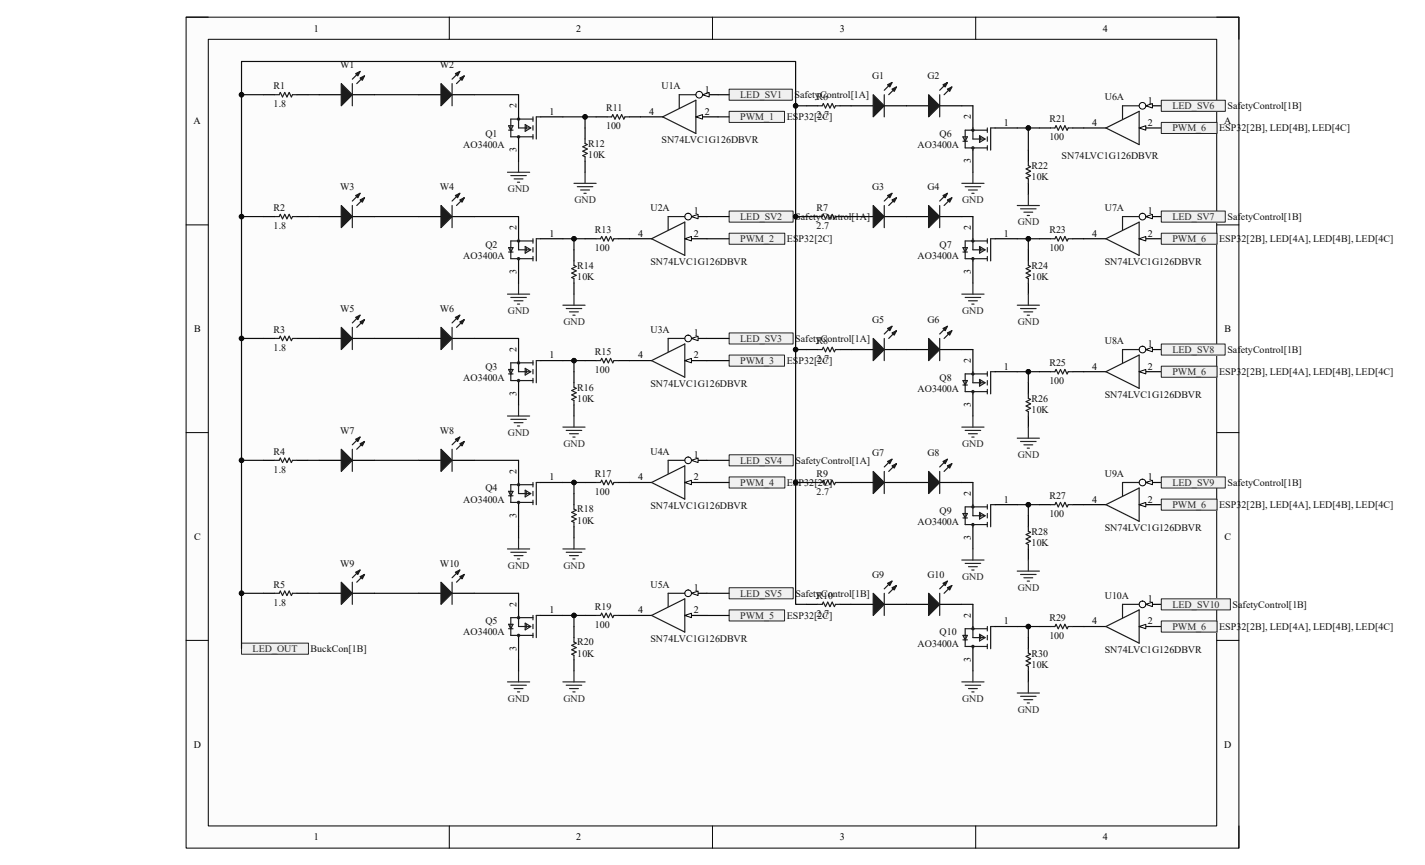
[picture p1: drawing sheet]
<svg xmlns="http://www.w3.org/2000/svg" width="356mm" height="216mm" viewBox="0 0 356 216" stroke-linecap="round" stroke-linejoin="round" font-family="sans-serif">
<defs><g id="words">
<g font-size="2.5">
<text x="78.3" y="7.9">1</text>
<text x="143.8" y="7.9">2</text>
<text x="209.6" y="7.9">3</text>
<text x="275.2" y="7.9">4</text>
<text x="175.9" y="23.1">1</text>
<text x="128.9" y="27" transform="rotate(-90 128.9 27)">2</text>
<text x="137.2" y="28.6">1</text>
<text x="162" y="28.6">4</text>
<text x="175.9" y="28.6">2</text>
<text x="242.2" y="29.7" transform="rotate(-90 242.2 29.7)">2</text>
<text x="286.5" y="25.9">1</text>
<text x="48.3" y="31">A</text>
<text x="250.5" y="31.4">1</text>
<text x="272.6" y="31.4">4</text>
<text x="286.5" y="31.4">2</text>
<text x="305.5" y="31">A</text>
<text x="128.9" y="37.9" transform="rotate(-90 128.9 37.9)">3</text>
<text x="242.2" y="40.7" transform="rotate(-90 242.2 40.7)">3</text>
<text x="173.1" y="53.5">1</text>
<text x="286.5" y="53.5">1</text>
<text x="128.9" y="57.4" transform="rotate(-90 128.9 57.4)">2</text>
<text x="137.2" y="59.1">1</text>
<text x="159.2" y="59.1">4</text>
<text x="173.1" y="59.1">2</text>
<text x="242.2" y="57.4" transform="rotate(-90 242.2 57.4)">2</text>
<text x="250.5" y="59.1">1</text>
<text x="272.6" y="59.1">4</text>
<text x="286.5" y="59.1">2</text>
<text x="128.9" y="68.4" transform="rotate(-90 128.9 68.4)">3</text>
<text x="242.2" y="68.4" transform="rotate(-90 242.2 68.4)">3</text>
<text x="48.4" y="82.9">B</text>
<text x="173.1" y="83.9">1</text>
<text x="305.6" y="82.9">B</text>
<text x="128.9" y="87.8" transform="rotate(-90 128.9 87.8)">2</text>
<text x="137.2" y="89.5">1</text>
<text x="159.2" y="89.5">4</text>
<text x="173.1" y="89.5">2</text>
<text x="286.5" y="86.7">1</text>
<text x="242.2" y="90.6" transform="rotate(-90 242.2 90.6)">2</text>
<text x="250.5" y="92.2">1</text>
<text x="272.6" y="92.2">4</text>
<text x="286.5" y="92.2">2</text>
<text x="128.9" y="98.8" transform="rotate(-90 128.9 98.8)">3</text>
<text x="242.2" y="101.6" transform="rotate(-90 242.2 101.6)">3</text>
<text x="128.9" y="118.2" transform="rotate(-90 128.9 118.2)">2</text>
<text x="137.2" y="119.9">1</text>
<text x="159.2" y="119.9">4</text>
<text x="173.1" y="114.3">1</text>
<text x="173.1" y="119.9">2</text>
<text x="286.5" y="119.9">1</text>
<text x="242.2" y="123.7" transform="rotate(-90 242.2 123.7)">2</text>
<text x="250.5" y="125.4">1</text>
<text x="272.6" y="125.4">4</text>
<text x="286.5" y="125.4">2</text>
<text x="128.9" y="129.2" transform="rotate(-90 128.9 129.2)">3</text>
<text x="48.4" y="134.7">C</text>
<text x="242.2" y="134.7" transform="rotate(-90 242.2 134.7)">3</text>
<text x="305.6" y="134.7">C</text>
<text x="173.1" y="147.5">1</text>
<text x="128.9" y="151.4" transform="rotate(-90 128.9 151.4)">2</text>
<text x="137.2" y="153.1">1</text>
<text x="159.2" y="153.1">4</text>
<text x="173.1" y="153.1">2</text>
<text x="242.2" y="154.2" transform="rotate(-90 242.2 154.2)">2</text>
<text x="250.5" y="155.8">1</text>
<text x="272.6" y="155.8">4</text>
<text x="286.5" y="150.3">1</text>
<text x="286.5" y="155.8">2</text>
<text x="128.9" y="162.4" transform="rotate(-90 128.9 162.4)">3</text>
<text x="242.2" y="165.1" transform="rotate(-90 242.2 165.1)">3</text>
<text x="48.3" y="186.6">D</text>
<text x="305.5" y="186.6">D</text>
<text x="78.3" y="209.8">1</text>
<text x="143.8" y="209.8">2</text>
<text x="209.6" y="209.8">3</text>
<text x="275.2" y="209.8">4</text>
</g>
<g font-size="2.5" fill="#0e0e0e">
<text x="84.9" y="17">W1</text>
<text x="109.8" y="17">W2</text>
<text x="68.3" y="22.3">R1</text>
<text x="165.1" y="22.3">U1A</text>
<text x="217.6" y="19.8">G1</text>
<text x="231.4" y="19.8">G2</text>
<text x="68.3" y="26.7">1.8</text>
<text x="151.3" y="27.8">R11</text>
<text x="198.2" y="24.5">SafetyControl[1A]</text>
<text x="203.8" y="29.5">2.7</text>
<text x="203.8" y="25">R6</text>
<text x="275.7" y="25">U6A</text>
<text x="306.3" y="27.3">SafetyControl[1B]</text>
<text x="121.1" y="34.2">Q1</text>
<text x="151.3" y="32.2">100</text>
<text x="165.1" y="35.8">SN74LVC1G126DBVR</text>
<text x="196.3" y="30">ESP32[2C]</text>
<text x="234.5" y="34.2">Q6</text>
<text x="261.9" y="35">100</text>
<text x="261.9" y="30.6">R21</text>
<text x="304.2" y="32.8">ESP32[2B], LED[4B], LED[4C]</text>
<text x="115.6" y="36.9">AO3400A</text>
<text x="146.8" y="39.4">10K</text>
<text x="146.8" y="36.7">R12</text>
<text x="228.9" y="36.9">AO3400A</text>
<text x="264.9" y="39.7">SN74LVC1G126DBVR</text>
<text x="84.9" y="47.4">W3</text>
<text x="109.8" y="47.4">W4</text>
<text x="217.6" y="47.4">G3</text>
<text x="231.4" y="47.4">G4</text>
<text x="257.4" y="45">10K</text>
<text x="257.4" y="42.2">R22</text>
<text x="68.3" y="52.7">R2</text>
<text x="162.3" y="52.7">U2A</text>
<text x="203.8" y="52.7">R7</text>
<text x="275.7" y="52.7">U7A</text>
<text x="68.3" y="57.1">1.8</text>
<text x="148.5" y="58.2">R13</text>
<text x="198.5" y="54.9">SafetyControl[1A]</text>
<text x="203.8" y="57.1">2.7</text>
<text x="261.9" y="58.2">R23</text>
<text x="306.3" y="54.9">SafetyControl[1B]</text>
<text x="115.6" y="64.6">AO3400A</text>
<text x="121.1" y="61.8">Q2</text>
<text x="148.5" y="62.7">100</text>
<text x="196.4" y="60.4">ESP32[2C]</text>
<text x="228.9" y="64.6">AO3400A</text>
<text x="234.5" y="61.8">Q7</text>
<text x="261.9" y="62.7">100</text>
<text x="304.2" y="60.4">ESP32[2B], LED[4A], LED[4B], LED[4C]</text>
<text x="144.1" y="69.8">10K</text>
<text x="144.1" y="67.1">R14</text>
<text x="162.3" y="66.3">SN74LVC1G126DBVR</text>
<text x="257.4" y="69.8">10K</text>
<text x="257.4" y="67.1">R24</text>
<text x="275.7" y="66.3">SN74LVC1G126DBVR</text>
<text x="84.9" y="77.9">W5</text>
<text x="109.8" y="77.9">W6</text>
<text x="68.3" y="83.1">R3</text>
<text x="162.3" y="83.1">U3A</text>
<text x="217.6" y="80.6">G5</text>
<text x="231.4" y="80.6">G6</text>
<text x="68.3" y="87.5">1.8</text>
<text x="148.5" y="88.6">R15</text>
<text x="198.5" y="85.3">SafetyControl[1A]</text>
<text x="203.8" y="85.9">R8</text>
<text x="275.7" y="85.9">U8A</text>
<text x="306.3" y="88.1">SafetyControl[1B]</text>
<text x="115.6" y="95">AO3400A</text>
<text x="121.1" y="92.2">Q3</text>
<text x="148.5" y="93">100</text>
<text x="196.3" y="90.8">ESP32[2C]</text>
<text x="203.8" y="90.3">2.7</text>
<text x="234.5" y="95">Q8</text>
<text x="261.9" y="95.8">100</text>
<text x="261.9" y="91.4">R25</text>
<text x="304.2" y="93.6">ESP32[2B], LED[4A], LED[4B], LED[4C]</text>
<text x="144.1" y="100.2">10K</text>
<text x="144.1" y="97.5">R16</text>
<text x="162.3" y="96.6">SN74LVC1G126DBVR</text>
<text x="228.9" y="97.7">AO3400A</text>
<text x="257.4" y="100.2">R26</text>
<text x="275.7" y="99.4">SN74LVC1G126DBVR</text>
<text x="257.4" y="103">10K</text>
<text x="68.3" y="113.5">R4</text>
<text x="84.9" y="108.3">W7</text>
<text x="109.8" y="108.3">W8</text>
<text x="162.3" y="113.5">U4A</text>
<text x="217.6" y="113.8">G7</text>
<text x="231.4" y="113.8">G8</text>
<text x="68.3" y="117.9">1.8</text>
<text x="148.5" y="119">R17</text>
<text x="198.5" y="115.7">SafetyControl[1A]</text>
<text x="203.8" y="119">R9</text>
<text x="275.7" y="119">U9A</text>
<text x="115.6" y="125.4">AO3400A</text>
<text x="121.1" y="122.6">Q4</text>
<text x="148.5" y="123.5">100</text>
<text x="196.4" y="121.3">ESP32[2C]</text>
<text x="203.8" y="123.5">2.7</text>
<text x="261.9" y="124.6">R27</text>
<text x="306.3" y="121.3">SafetyControl[1B]</text>
<text x="144.1" y="130.7">10K</text>
<text x="144.1" y="127.9">R18</text>
<text x="162.3" y="127.1">SN74LVC1G126DBVR</text>
<text x="228.9" y="130.9">AO3400A</text>
<text x="234.5" y="128.2">Q9</text>
<text x="261.9" y="129">100</text>
<text x="304.2" y="126.8">ESP32[2B], LED[4A], LED[4B], LED[4C]</text>
<text x="257.4" y="136.2">10K</text>
<text x="257.4" y="133.4">R28</text>
<text x="275.7" y="132.6">SN74LVC1G126DBVR</text>
<text x="84.9" y="141.4">W9</text>
<text x="109.8" y="141.4">W10</text>
<text x="68.3" y="146.7">R5</text>
<text x="162.3" y="146.7">U5A</text>
<text x="198.5" y="148.9">SafetyControl[1B]</text>
<text x="203.8" y="149.5">R10</text>
<text x="217.6" y="144.2">G9</text>
<text x="231.4" y="144.2">G10</text>
<text x="275.7" y="149.5">U10A</text>
<text x="68.3" y="151.1">1.8</text>
<text x="121.1" y="155.8">Q5</text>
<text x="148.5" y="152.2">R19</text>
<text x="196.3" y="154.4">ESP32[2C]</text>
<text x="203.8" y="153.9">2.7</text>
<text x="261.9" y="155">R29</text>
<text x="307.6" y="151.7">SafetyControl[1B]</text>
<text x="115.6" y="158.6">AO3400A</text>
<text x="144.1" y="161.1">R20</text>
<text x="148.5" y="156.7">100</text>
<text x="162.3" y="160.3">SN74LVC1G126DBVR</text>
<text x="228.9" y="161.4">AO3400A</text>
<text x="234.5" y="158.6">Q10</text>
<text x="261.9" y="159.4">100</text>
<text x="304.2" y="157.2">ESP32[2B], LED[4A], LED[4B], LED[4C]</text>
<text x="77.5" y="162.7">BuckCon[1B]</text>
<text x="144.1" y="163.9">10K</text>
<text x="257.4" y="166.6">10K</text>
<text x="257.4" y="163.9">R30</text>
<text x="275.7" y="163">SN74LVC1G126DBVR</text>
</g>
<g font-size="2.5" fill="#262626">
<text x="184.7" y="24.5">LED_SV1</text>
<text x="292.6" y="27.3">LED_SV6</text>
<text x="184.7" y="30">PWM_1</text>
<text x="292.6" y="32.8">PWM_6</text>
<text x="126.7" y="48">GND</text>
<text x="143.3" y="50.8">GND</text>
<text x="240.1" y="50.8">GND</text>
<text x="184.7" y="54.9">LED_SV2</text>
<text x="254" y="56.3">GND</text>
<text x="292.6" y="54.9">LED_SV7</text>
<text x="184.7" y="60.4">PWM_2</text>
<text x="292.6" y="60.4">PWM_6</text>
<text x="126.7" y="78.4">GND</text>
<text x="140.6" y="81.2">GND</text>
<text x="240.1" y="78.4">GND</text>
<text x="254" y="81.2">GND</text>
<text x="184.7" y="85.3">LED_SV3</text>
<text x="292.6" y="88.1">LED_SV8</text>
<text x="184.7" y="90.8">PWM_3</text>
<text x="292.6" y="93.6">PWM_6</text>
<text x="126.7" y="108.8">GND</text>
<text x="140.6" y="111.6">GND</text>
<text x="240.1" y="111.6">GND</text>
<text x="184.7" y="115.7">LED_SV4</text>
<text x="254" y="114.3">GND</text>
<text x="184.7" y="121.3">PWM_4</text>
<text x="292.6" y="121.3">LED_SV9</text>
<text x="292.6" y="126.8">PWM_6</text>
<text x="126.7" y="142">GND</text>
<text x="140.6" y="142">GND</text>
<text x="184.7" y="148.9">LED_SV5</text>
<text x="240.1" y="144.8">GND</text>
<text x="254" y="147.5">GND</text>
<text x="184.7" y="154.4">PWM_5</text>
<text x="292.6" y="151.7">LED_SV10</text>
<text x="292.6" y="157.2">PWM_6</text>
<text x="63" y="162.7">LED_OUT</text>
<text x="126.7" y="175.2">GND</text>
<text x="140.6" y="175.2">GND</text>
<text x="240.1" y="175.2">GND</text>
<text x="254" y="178">GND</text>
</g>
</g></defs>
<path d="M46.4 4.3h262.8v207.4h-262.8z" fill-rule="evenodd" fill="#fcfcfc"/>
<path d="M46.4 4.3h262.8v207.4h-262.8z" fill="none" stroke="#000" stroke-width=".25"/>
<path d="M52 9.8h251.6v196.4h-251.6z" fill-rule="evenodd" fill="#fcfcfc"/>
<g fill="none" stroke="#000" stroke-width=".25">
<path d="M46.4 4.3h5.6M52 9.8h251.6v196.4h-251.6zM112.1 4.3v5.5M177.8 4.3v5.5M243.5 4.3v5.5M303.6 4.3h5.6v5.5M46.4 56.1h5.6M303.6 56.1h5.6M46.4 108h5.6M303.6 108h5.6M46.4 159.8h5.6M303.6 159.8h5.6"/>
<path d="M112.1 206.2v5.5M177.8 206.2v5.5M243.5 206.2v5.5M309.2 206.2v5.5"/>
</g>
<path d="M104.5 114.9h5.5M112.8 114.9h5.5" fill="none" stroke="#000" stroke-width=".3"/>
<path d="M110 112.1l2.8 2.8-2.8 2.8z" fill="#1c1c1c"/>
<path d="M110 112.1l2.8 2.8-2.8 2.8zM114.7 109.1l-1.9 1.9M115.9 110.2l-2 1.9" fill="none" stroke="#1c1c1c" stroke-width=".3"/>
<path d="M114.7 110.7l1.2-.5-.6 1.1z" fill="#1c1c1c"/>
<path d="M114.7 110.7l1.2-.5-.6 1.1z" fill="none" stroke="#1c1c1c" stroke-width=".3"/>
<path d="M113.6 109.6l1.1-.5-.5 1.1z" fill="#1c1c1c"/>
<path d="M112.8 112.1v5.6M113.6 109.6l1.1-.5-.5 1.1z" fill="none" stroke="#1c1c1c" stroke-width=".3"/>
<path d="M79.6 148.1h5.6M87.9 148.1h5.6" fill="none" stroke="#000" stroke-width=".3"/>
<path d="M85.2 145.3l2.7 2.8-2.7 2.7z" fill="#1c1c1c"/>
<path d="M85.2 145.3l2.7 2.8-2.7 2.7zM89.9 142.3l-2 1.9M91 143.4l-2 1.9" fill="none" stroke="#1c1c1c" stroke-width=".3"/>
<path d="M89.9 143.9l1.1-.5-.6 1.1z" fill="#1c1c1c"/>
<path d="M89.9 143.9l1.1-.5-.6 1.1z" fill="none" stroke="#1c1c1c" stroke-width=".3"/>
<path d="M88.8 142.8l1.1-.5-.6 1.1z" fill="#1c1c1c"/>
<path d="M87.9 145.3v5.5M88.8 142.8l1.1-.5-.6 1.1z" fill="none" stroke="#1c1c1c" stroke-width=".3"/>
<path d="M104.5 148.1h5.5M112.8 148.1h5.5" fill="none" stroke="#000" stroke-width=".3"/>
<path d="M110 145.3l2.8 2.8-2.8 2.7z" fill="#1c1c1c"/>
<path d="M110 145.3l2.8 2.8-2.8 2.7zM114.7 142.3l-1.9 1.9M115.9 143.4l-2 1.9" fill="none" stroke="#1c1c1c" stroke-width=".3"/>
<path d="M114.7 143.9l1.2-.5-.6 1.1z" fill="#1c1c1c"/>
<path d="M114.7 143.9l1.2-.5-.6 1.1z" fill="none" stroke="#1c1c1c" stroke-width=".3"/>
<path d="M113.6 142.8l1.1-.5-.5 1.1z" fill="#1c1c1c"/>
<path d="M112.8 145.3v5.5M113.6 142.8l1.1-.5-.5 1.1z" fill="none" stroke="#1c1c1c" stroke-width=".3"/>
<path d="M79.6 23.6h5.6M87.9 23.6h5.6" fill="none" stroke="#000" stroke-width=".3"/>
<path d="M85.2 20.9l2.7 2.7-2.7 2.8z" fill="#1c1c1c"/>
<path d="M89.9 17.8l-2 2M91 18.9l-2 2M85.2 20.9l2.7 2.7-2.7 2.8z" fill="none" stroke="#1c1c1c" stroke-width=".3"/>
<path d="M89.9 19.5l1.1-.6-.6 1.1z" fill="#1c1c1c"/>
<path d="M89.9 19.5l1.1-.6-.6 1.1z" fill="none" stroke="#1c1c1c" stroke-width=".3"/>
<path d="M88.8 18.4l1.1-.6-.6 1.1z" fill="#1c1c1c"/>
<path d="M88.8 18.4l1.1-.6-.6 1.1zM87.9 20.9v5.5" fill="none" stroke="#1c1c1c" stroke-width=".3"/>
<path d="M104.5 23.6h5.5M112.8 23.6h5.5" fill="none" stroke="#000" stroke-width=".3"/>
<path d="M110 20.9l2.8 2.7-2.8 2.8z" fill="#1c1c1c"/>
<path d="M114.7 17.8l-1.9 2M115.9 18.9l-2 2M110 20.9l2.8 2.7-2.8 2.8z" fill="none" stroke="#1c1c1c" stroke-width=".3"/>
<path d="M114.7 19.5l1.2-.6-.6 1.1z" fill="#1c1c1c"/>
<path d="M114.7 19.5l1.2-.6-.6 1.1z" fill="none" stroke="#1c1c1c" stroke-width=".3"/>
<path d="M113.6 18.4l1.1-.6-.5 1.1z" fill="#1c1c1c"/>
<path d="M113.6 18.4l1.1-.6-.5 1.1zM112.8 20.9v5.5" fill="none" stroke="#1c1c1c" stroke-width=".3"/>
<path d="M79.6 54.1h5.6M87.9 54.1h5.6" fill="none" stroke="#000" stroke-width=".3"/>
<path d="M85.2 51.3l2.7 2.8-2.7 2.7z" fill="#1c1c1c"/>
<path d="M85.2 51.3l2.7 2.8-2.7 2.7zM89.9 48.2l-2 2M91 49.4l-2 1.9" fill="none" stroke="#1c1c1c" stroke-width=".3"/>
<path d="M89.9 49.9l1.1-.5-.6 1.1z" fill="#1c1c1c"/>
<path d="M89.9 49.9l1.1-.5-.6 1.1z" fill="none" stroke="#1c1c1c" stroke-width=".3"/>
<path d="M88.8 48.8l1.1-.6-.6 1.2z" fill="#1c1c1c"/>
<path d="M87.9 51.3v5.5M88.8 48.8l1.1-.6-.6 1.2z" fill="none" stroke="#1c1c1c" stroke-width=".3"/>
<path d="M104.5 54.1h5.5M112.8 54.1h5.5" fill="none" stroke="#000" stroke-width=".3"/>
<path d="M110 51.3l2.8 2.8-2.8 2.7z" fill="#1c1c1c"/>
<path d="M110 51.3l2.8 2.8-2.8 2.7zM114.7 48.2l-1.9 2M115.9 49.4l-2 1.9" fill="none" stroke="#1c1c1c" stroke-width=".3"/>
<path d="M114.7 49.9l1.2-.5-.6 1.1z" fill="#1c1c1c"/>
<path d="M114.7 49.9l1.2-.5-.6 1.1z" fill="none" stroke="#1c1c1c" stroke-width=".3"/>
<path d="M113.6 48.8l1.1-.6-.5 1.2z" fill="#1c1c1c"/>
<path d="M112.8 51.3v5.5M113.6 48.8l1.1-.6-.5 1.2z" fill="none" stroke="#1c1c1c" stroke-width=".3"/>
<path d="M79.6 84.5h5.6M87.9 84.5h5.6" fill="none" stroke="#000" stroke-width=".3"/>
<path d="M85.2 81.7l2.7 2.8-2.7 2.7z" fill="#1c1c1c"/>
<path d="M89.9 78.7l-2 1.9M91 79.8l-2 1.9M85.2 81.7l2.7 2.8-2.7 2.7z" fill="none" stroke="#1c1c1c" stroke-width=".3"/>
<path d="M89.9 80.3l1.1-.5-.6 1.1z" fill="#1c1c1c"/>
<path d="M89.9 80.3l1.1-.5-.6 1.1z" fill="none" stroke="#1c1c1c" stroke-width=".3"/>
<path d="M88.8 79.2l1.1-.5-.6 1.1z" fill="#1c1c1c"/>
<path d="M88.8 79.2l1.1-.5-.6 1.1zM87.9 81.7v5.5" fill="none" stroke="#1c1c1c" stroke-width=".3"/>
<path d="M104.5 84.5h5.5M112.8 84.5h5.5" fill="none" stroke="#000" stroke-width=".3"/>
<path d="M110 81.7l2.8 2.8-2.8 2.7z" fill="#1c1c1c"/>
<path d="M114.7 78.7l-1.9 1.9M115.9 79.8l-2 1.9M110 81.7l2.8 2.8-2.8 2.7z" fill="none" stroke="#1c1c1c" stroke-width=".3"/>
<path d="M114.7 80.3l1.2-.5-.6 1.1z" fill="#1c1c1c"/>
<path d="M114.7 80.3l1.2-.5-.6 1.1z" fill="none" stroke="#1c1c1c" stroke-width=".3"/>
<path d="M113.6 79.2l1.1-.5-.5 1.1z" fill="#1c1c1c"/>
<path d="M113.6 79.2l1.1-.5-.5 1.1zM112.8 81.7v5.5" fill="none" stroke="#1c1c1c" stroke-width=".3"/>
<path d="M79.6 114.9h5.6M87.9 114.9h5.6" fill="none" stroke="#000" stroke-width=".3"/>
<path d="M85.2 112.1l2.7 2.8-2.7 2.8z" fill="#1c1c1c"/>
<path d="M85.2 112.1l2.7 2.8-2.7 2.8zM89.9 109.1l-2 1.9M91 110.2l-2 1.9" fill="none" stroke="#1c1c1c" stroke-width=".3"/>
<path d="M89.9 110.7l1.1-.5-.6 1.1z" fill="#1c1c1c"/>
<path d="M89.9 110.7l1.1-.5-.6 1.1z" fill="none" stroke="#1c1c1c" stroke-width=".3"/>
<path d="M88.8 109.6l1.1-.5-.6 1.1z" fill="#1c1c1c"/>
<path d="M68.6 23.6h1.1l.2-.5 .6 1.1 .6-1.1 .5 1.1 .6-1.1 .5 1.1 .3-.6h1.1M68.6 54.1h1.1l.2-.6 .6 1.1 .6-1.1 .5 1.1 .6-1.1 .5 1.1 .3-.5h1.1M68.6 84.5h1.1l.2-.6 .6 1.1 .6-1.1 .5 1.1 .6-1.1 .5 1.1 .3-.5h1.1M68.6 114.9h1.1l.2-.6 .6 1.1 .6-1.1 .5 1.1 .6-1.1 .5 1.1 .3-.5h1.1M87.9 112.1v5.6M88.8 109.6l1.1-.5-.6 1.1zM68.6 148.1h1.1l.2-.6 .6 1.1 .6-1.1 .5 1.1 .6-1.1 .5 1.1 .3-.5h1.1" fill="none" stroke="#1c1c1c" stroke-width=".3"/>
<path d="M65.8 23.6h2.8M74.1 23.6h2.8M212.4 26.4h5.5M220.7 26.4h5.5M65.8 54.1h2.8M74.1 54.1h2.8M65.8 84.5h2.8M74.1 84.5h2.8M65.8 114.9h2.8M74.1 114.9h2.8M65.8 148.1h2.8M74.1 148.1h2.8" fill="none" stroke="#000" stroke-width=".3"/>
<g fill="none" stroke="#262626" stroke-width=".3">
<path d="M126.6 43h5.6M127.5 43.8h3.8M128.3 44.7h2.2M129.1 45.5h.6M129.4 40.2v2.8M126.6 73.4h5.6M127.5 74.2h3.8M128.3 75.1h2.2M129.1 75.9h.6M129.4 70.6v2.8M126.6 103.8h5.6M127.5 104.7h3.8"/>
<path d="M128.3 105.5h2.2M129.1 106.3h.6M129.4 101.1v2.7M126.6 137h5.6M127.5 137.8h3.8M128.3 138.7h2.2M129.1 139.5h.6M129.4 134.3v2.7M126.6 170.2h5.6M127.5 171h3.8M128.3 171.9h2.2M129.1 172.7h.6"/>
<path d="M129.4 167.4v2.8"/>
</g>
<path d="M217.9 23.6l2.8 2.8-2.8 2.8z" fill="#1c1c1c"/>
<path d="M217.9 23.6l2.8 2.8-2.8 2.8zM222.6 20.6l-1.9 1.9M223.7 21.7l-1.9 1.9" fill="none" stroke="#1c1c1c" stroke-width=".3"/>
<path d="M222.6 22.3l1.1-.6-.6 1.1z" fill="#1c1c1c"/>
<path d="M222.6 22.3l1.1-.6-.6 1.1z" fill="none" stroke="#1c1c1c" stroke-width=".3"/>
<path d="M221.5 21.2l1.1-.6-.6 1.1z" fill="#1c1c1c"/>
<path d="M220.7 23.6v5.6M221.5 21.2l1.1-.6-.6 1.1z" fill="none" stroke="#1c1c1c" stroke-width=".3"/>
<path d="M226.2 26.4h5.5M234.5 26.4h5.5" fill="none" stroke="#000" stroke-width=".3"/>
<path d="M231.7 23.6l2.8 2.8-2.8 2.8z" fill="#1c1c1c"/>
<path d="M231.7 23.6l2.8 2.8-2.8 2.8zM236.4 20.6l-1.9 1.9M237.5 21.7l-1.9 1.9" fill="none" stroke="#1c1c1c" stroke-width=".3"/>
<path d="M236.4 22.3l1.1-.6-.5 1.1z" fill="#1c1c1c"/>
<path d="M236.4 22.3l1.1-.6-.5 1.1z" fill="none" stroke="#1c1c1c" stroke-width=".3"/>
<path d="M235.3 21.2l1.1-.6-.5 1.1z" fill="#1c1c1c"/>
<path d="M234.5 23.6v5.6M235.3 21.2l1.1-.6-.5 1.1z" fill="none" stroke="#1c1c1c" stroke-width=".3"/>
<path d="M212.4 54.1h5.5M220.7 54.1h5.5" fill="none" stroke="#000" stroke-width=".3"/>
<path d="M217.9 51.3l2.8 2.8-2.8 2.7z" fill="#1c1c1c"/>
<path d="M217.9 51.3l2.8 2.8-2.8 2.7zM222.6 48.2l-1.9 2M223.7 49.4l-1.9 1.9" fill="none" stroke="#1c1c1c" stroke-width=".3"/>
<path d="M222.6 49.9l1.1-.5-.6 1.1z" fill="#1c1c1c"/>
<path d="M222.6 49.9l1.1-.5-.6 1.1z" fill="none" stroke="#1c1c1c" stroke-width=".3"/>
<path d="M221.5 48.8l1.1-.6-.6 1.2z" fill="#1c1c1c"/>
<path d="M220.7 51.3v5.5M221.5 48.8l1.1-.6-.6 1.2z" fill="none" stroke="#1c1c1c" stroke-width=".3"/>
<path d="M226.2 54.1h5.5M234.5 54.1h5.5" fill="none" stroke="#000" stroke-width=".3"/>
<path d="M231.7 51.3l2.8 2.8-2.8 2.7z" fill="#1c1c1c"/>
<path d="M231.7 51.3l2.8 2.8-2.8 2.7zM236.4 48.2l-1.9 2M237.5 49.4l-1.9 1.9" fill="none" stroke="#1c1c1c" stroke-width=".3"/>
<path d="M236.4 49.9l1.1-.5-.5 1.1z" fill="#1c1c1c"/>
<path d="M236.4 49.9l1.1-.5-.5 1.1z" fill="none" stroke="#1c1c1c" stroke-width=".3"/>
<path d="M235.3 48.8l1.1-.6-.5 1.2z" fill="#1c1c1c"/>
<path d="M234.5 51.3v5.5M235.3 48.8l1.1-.6-.5 1.2z" fill="none" stroke="#1c1c1c" stroke-width=".3"/>
<path d="M212.4 87.2h5.5M220.7 87.2h5.5" fill="none" stroke="#000" stroke-width=".3"/>
<path d="M217.9 84.5l2.8 2.7-2.8 2.8z" fill="#1c1c1c"/>
<path d="M217.9 84.5l2.8 2.7-2.8 2.8zM222.6 81.4l-1.9 2M223.7 82.5l-1.9 2" fill="none" stroke="#1c1c1c" stroke-width=".3"/>
<path d="M222.6 83.1l1.1-.6-.6 1.2z" fill="#1c1c1c"/>
<path d="M222.6 83.1l1.1-.6-.6 1.2z" fill="none" stroke="#1c1c1c" stroke-width=".3"/>
<path d="M221.5 82l1.1-.6-.6 1.1z" fill="#1c1c1c"/>
<path d="M220.7 84.5v5.5M221.5 82l1.1-.6-.6 1.1z" fill="none" stroke="#1c1c1c" stroke-width=".3"/>
<path d="M226.2 87.2h5.5M234.5 87.2h5.5" fill="none" stroke="#000" stroke-width=".3"/>
<path d="M231.7 84.5l2.8 2.7-2.8 2.8z" fill="#1c1c1c"/>
<path d="M231.7 84.5l2.8 2.7-2.8 2.8zM236.4 81.4l-1.9 2M237.5 82.5l-1.9 2" fill="none" stroke="#1c1c1c" stroke-width=".3"/>
<path d="M236.4 83.1l1.1-.6-.5 1.2z" fill="#1c1c1c"/>
<path d="M236.4 83.1l1.1-.6-.5 1.2z" fill="none" stroke="#1c1c1c" stroke-width=".3"/>
<path d="M235.3 82l1.1-.6-.5 1.1z" fill="#1c1c1c"/>
<path d="M234.5 84.5v5.5M235.3 82l1.1-.6-.5 1.1z" fill="none" stroke="#1c1c1c" stroke-width=".3"/>
<path d="M212.4 120.4h5.5M220.7 120.4h5.5" fill="none" stroke="#000" stroke-width=".3"/>
<path d="M217.9 117.7l2.8 2.7-2.8 2.8z" fill="#1c1c1c"/>
<path d="M217.9 117.7l2.8 2.7-2.8 2.8zM222.6 114.6l-1.9 2M223.7 115.7l-1.9 2" fill="none" stroke="#1c1c1c" stroke-width=".3"/>
<path d="M222.6 116.3l1.1-.6-.6 1.1z" fill="#1c1c1c"/>
<path d="M222.6 116.3l1.1-.6-.6 1.1z" fill="none" stroke="#1c1c1c" stroke-width=".3"/>
<path d="M221.5 115.2l1.1-.6-.6 1.1z" fill="#1c1c1c"/>
<path d="M220.7 117.7v5.5M221.5 115.2l1.1-.6-.6 1.1z" fill="none" stroke="#1c1c1c" stroke-width=".3"/>
<path d="M226.2 120.4h5.5M234.5 120.4h5.5" fill="none" stroke="#000" stroke-width=".3"/>
<path d="M231.7 117.7l2.8 2.7-2.8 2.8z" fill="#1c1c1c"/>
<path d="M231.7 117.7l2.8 2.7-2.8 2.8zM236.4 114.6l-1.9 2M237.5 115.7l-1.9 2" fill="none" stroke="#1c1c1c" stroke-width=".3"/>
<path d="M236.4 116.3l1.1-.6-.5 1.1z" fill="#1c1c1c"/>
<path d="M236.4 116.3l1.1-.6-.5 1.1z" fill="none" stroke="#1c1c1c" stroke-width=".3"/>
<path d="M235.3 115.2l1.1-.6-.5 1.1z" fill="#1c1c1c"/>
<path d="M234.5 117.7v5.5M235.3 115.2l1.1-.6-.5 1.1z" fill="none" stroke="#1c1c1c" stroke-width=".3"/>
<path d="M212.4 150.8h5.5M220.7 150.8h5.5" fill="none" stroke="#000" stroke-width=".3"/>
<path d="M217.9 148.1l2.8 2.7-2.8 2.8z" fill="#1c1c1c"/>
<path d="M217.9 148.1l2.8 2.7-2.8 2.8zM222.6 145l-1.9 2M223.7 146.1l-1.9 2" fill="none" stroke="#1c1c1c" stroke-width=".3"/>
<path d="M222.6 146.7l1.1-.6-.6 1.2z" fill="#1c1c1c"/>
<path d="M222.6 146.7l1.1-.6-.6 1.2z" fill="none" stroke="#1c1c1c" stroke-width=".3"/>
<path d="M221.5 145.6l1.1-.6-.6 1.1z" fill="#1c1c1c"/>
<path d="M220.7 148.1v5.5M221.5 145.6l1.1-.6-.6 1.1z" fill="none" stroke="#1c1c1c" stroke-width=".3"/>
<path d="M226.2 150.8h5.5M234.5 150.8h5.5" fill="none" stroke="#000" stroke-width=".3"/>
<path d="M231.7 148.1l2.8 2.7-2.8 2.8z" fill="#1c1c1c"/>
<path d="M231.7 148.1l2.8 2.7-2.8 2.8zM236.4 145l-1.9 2M237.5 146.1l-1.9 2" fill="none" stroke="#1c1c1c" stroke-width=".3"/>
<path d="M236.4 146.7l1.1-.6-.5 1.2z" fill="#1c1c1c"/>
<path d="M236.4 146.7l1.1-.6-.5 1.2z" fill="none" stroke="#1c1c1c" stroke-width=".3"/>
<path d="M235.3 145.6l1.1-.6-.5 1.1z" fill="#1c1c1c"/>
<g fill="none" stroke="#1c1c1c" stroke-width=".3">
<path d="M126.9 31.4h1.1l-.5 1.1zM126.9 32.5h1.1M129.4 29.2v2.7h2.8M129.4 34.1v.6M131.1 31.1l1.3 .8-1.3 .9zM131.3 31.4v.8M133 29.2v1.1M133 31.4v1.1M133 33.6v1.1M133 29.7h-5.5v4.4h5.5M134.9 29.2h-1.1v5.5M146 34.7v1.1l.5 .3-1.1 .5 1.1 .6-1.1 .5 1.1 .6-1.1 .5 .6 .3v1.1"/>
<path d="M151.5 29.2h1.1l.3-.6 .6 1.1 .5-1.1 .6 1.1 .5-1.1 .6 1.1 .3-.5h1.1M204.1 26.4h1.1l.3-.5 .5 1.1 .6-1.1 .5 1.1 .6-1.1 .5 1.1 .3-.6h1.1M240.3 34.2h1.1l-.5 1.1zM240.3 35.3h1.1M242.8 31.9v2.8h2.8M242.8 36.9v.6M244.4 33.9l1.4 .8-1.4 .8zM244.7 34.2v.8M246.4 32.5h-5.5v4.4h5.5M246.4 31.9v1.1M246.4 34.2v1.1M246.4 36.4v1.1"/>
<path d="M248.3 31.9h-1.1v5.6M129.4 59.6v2.8h2.8M133 59.6v1.1M134.9 59.6h-1.1v5.5M204.1 54.1h1.1l.3-.6 .5 1.1 .6-1.1 .5 1.1 .6-1.1 .5 1.1 .3-.5h1.1M242.8 59.6v2.8h2.8M246.4 59.6v1.1M248.3 59.6h-1.1v5.5M126.9 61.8h1.1l-.5 1.1zM126.9 62.9h1.1M129.4 64.6v.5M131.1 61.5l1.3 .9-1.3 .8z"/>
<path d="M131.3 61.8v.8M133 61.8v1.1M133 64v1.1M133 60.1h-5.5v4.5h5.5M240.3 61.8h1.1l-.5 1.1zM240.3 62.9h1.1M242.8 64.6v.5M244.4 61.5l1.4 .9-1.4 .8zM244.7 61.8v.8M246.4 60.1h-5.5v4.5h5.5M246.4 61.8v1.1M246.4 64v1.1"/>
<path d="M126.9 92.2h1.1l-.5 1.1zM126.9 93.3h1.1M129.4 90v2.8h2.8M129.4 95v.5M131.1 91.9l1.3 .9-1.3 .8zM131.3 92.2v.8M133 90v1.1M133 92.2v1.1M133 94.4v1.1M133 90.6h-5.5v4.4h5.5M134.9 90h-1.1v5.5M204.1 87.2h1.1l.3-.5 .5 1.1 .6-1.1 .5 1.1 .6-1.1 .5 1.1 .3-.6h1.1"/>
<path d="M240.3 95h1.1l-.5 1.1zM240.3 96.1h1.1M242.8 92.8v2.7h2.8M242.8 97.7v.6M244.4 94.7l1.4 .8-1.4 .9zM244.7 95v.8M246.4 93.3h-5.5v4.4h5.5M246.4 92.8v1.1M246.4 95v1.1M246.4 97.2v1.1M248.3 92.8h-1.1v5.5M126.9 122.6h1.1l-.5 1.1z"/>
<path d="M126.9 123.7h1.1M129.4 120.4v2.8h2.8M129.4 125.4v.6M131.1 122.4l1.3 .8-1.3 .8zM131.3 122.6v.9M133 120.4v1.1M133 122.6v1.1M133 124.9v1.1M133 121h-5.5v4.4h5.5M134.9 120.4h-1.1v5.6M204.1 120.4h1.1l.3-.5 .5 1.1 .6-1.1 .5 1.1 .6-1.1 .5 1.1 .3-.6h1.1M240.3 128.2h1.1l-.5 1.1z"/>
<path d="M240.3 129.3h1.1M242.8 126v2.7h2.8M242.8 130.9v.6M244.4 127.9l1.4 .8-1.4 .9zM244.7 128.2v.8M246.4 126v1.1M246.4 128.2v1.1M246.4 130.4v1.1M246.4 126.5h-5.5v4.4h5.5M248.3 126h-1.1v5.5M126.9 155.8h1.1l-.5 1.1zM126.9 156.9h1.1"/>
<path d="M129.4 153.6v2.8h2.8M129.4 158.6v.5M131.1 155.5l1.3 .9-1.3 .8zM131.3 155.8v.9M133 153.6v1.1M133 155.8v1.1M133 158v1.1M133 154.2h-5.5v4.4h5.5M134.9 153.6h-1.1v5.5M204.1 150.8h1.1l.3-.5 .5 1.1 .6-1.1 .5 1.1 .6-1.1 .5 1.1 .3-.6h1.1M234.5 148.1v5.5M235.3 145.6l1.1-.6-.5 1.1z"/>
<path d="M240.3 158.6h1.1l-.5 1.1zM240.3 159.7h1.1M242.8 156.4v2.7h2.8M244.4 158.3l1.4 .8-1.4 .9zM244.7 158.6v.8M246.4 156.9h-5.5v4.5h5.5M246.4 156.4v1.1M246.4 158.6v1.1M248.3 156.4h-1.1v5.5M242.8 161.4v.5M246.4 160.8v1.1"/>
<circle cx="129.4" cy="29.7" r=".28"/>
<circle cx="129.4" cy="34.1" r=".28"/>
<circle cx="242.8" cy="36.9" r=".28"/>
<circle cx="242.8" cy="32.5" r=".28"/>
<circle cx="129.4" cy="60.1" r=".28"/>
<circle cx="129.4" cy="64.6" r=".28"/>
<circle cx="242.8" cy="64.6" r=".28"/>
<circle cx="242.8" cy="60.1" r=".28"/>
<circle cx="129.4" cy="90.6" r=".28"/>
<circle cx="129.4" cy="95" r=".28"/>
<circle cx="242.8" cy="93.3" r=".28"/>
<circle cx="242.8" cy="97.7" r=".28"/>
<circle cx="129.4" cy="121" r=".28"/>
<circle cx="129.4" cy="125.4" r=".28"/>
<circle cx="242.8" cy="126.5" r=".28"/>
<circle cx="242.8" cy="130.9" r=".28"/>
<circle cx="129.4" cy="154.2" r=".28"/>
<circle cx="129.4" cy="158.6" r=".28"/>
<circle cx="242.8" cy="156.9" r=".28"/>
<circle cx="242.8" cy="161.4" r=".28"/>
</g>
<g fill="none" stroke="#000" stroke-width=".3">
<path d="M129.4 23.6v5.6M129.4 34.7v5.5M134.9 29.2h5.6M146 31.9v2.8M148.8 29.2h2.7M157.1 29.2h8.3M173.7 23.6h5.5M201.3 26.4h2.8M209.6 26.4h2.8M242.8 26.4v5.5M242.8 37.5v5.5M248.3 31.9h5.6"/>
<path d="M129.4 54.1v5.5M134.9 59.6h5.6M146 40.2v2.8M201.3 54.1h2.8M209.6 54.1h2.8M242.8 54.1v5.5M248.3 59.6h5.6M129.4 65.1v5.5M242.8 65.1v5.6M129.4 84.5v5.5M129.4 95.5v5.6M134.9 90h5.6"/>
<path d="M201.3 87.2h2.8M209.6 87.2h2.8M242.8 87.2v5.6M242.8 98.3v5.5M248.3 92.8h5.6M129.4 114.9v5.5M129.4 126v5.5M134.9 120.4h5.6M201.3 120.4h2.8M209.6 120.4h2.8M242.8 120.4v5.6M242.8 131.5v5.5"/>
<path d="M248.3 126h5.6M129.4 148.1v5.5M129.4 159.1v5.6M134.9 153.6h5.6M201.3 150.8h2.8M209.6 150.8h2.8M242.8 150.8v5.6M248.3 156.4h5.6M242.8 161.9v5.5"/>
</g>
<g fill="none" stroke="#262626" stroke-width=".3">
<path d="M143.2 45.8h5.6M144.1 46.6h3.8M144.9 47.4h2.2M145.7 48.2h.6M146 43v2.8M240 45.8h5.6M240.9 46.6h3.8M241.7 47.4h2.2M242.5 48.2h.6M242.8 43v2.8M240 73.4h5.6M240.9 74.2h3.8"/>
<path d="M241.7 75.1h2.2M242.5 75.9h.6M242.8 70.7v2.7M240 106.6h5.6M240.9 107.4h3.8M241.7 108.3h2.2M242.5 109.1h.6M242.8 103.8v2.8M240 139.8h5.6M242.8 137v2.8M240.9 140.6h3.8M241.7 141.4h2.2"/>
<path d="M242.5 142.3h.6M240 170.2h5.6M240.9 171h3.8M241.7 171.9h2.2M242.5 172.7h.6M242.8 167.4v2.8"/>
</g>
<circle cx="174.5" cy="23.6" r=".83" fill="#fbfbfb"/>
<circle cx="174.5" cy="23.6" r=".83" fill="none" stroke="#000" stroke-width=".25"/>
<path d="M175.3 23.6l1.7-.5v1.1z" fill="#fbfbfb"/>
<path d="M175.3 23.6l1.7-.5v1.1z" fill="none" stroke="#000" stroke-width=".25"/>
<path d="M173.7 29.2h5.5" fill="none" stroke="#000" stroke-width=".3"/>
<path d="M173.7 29.2l1.6-.6v1.1z" fill="#fbfbfb"/>
<path d="M173.7 29.2l1.6-.6v1.1z" fill="none" stroke="#000" stroke-width=".25"/>
<path d="M165.4 29.2l8.3-4.2v8.3zM173.7 23.6h-4.2v3.4" fill="none" stroke="#1c1c1c" stroke-width=".3"/>
<path d="M181.9 27.8h13.9v2.8h-13.9z" fill-rule="evenodd" fill="#f0f0f0"/>
<path d="M181.9 27.8h13.9v2.8h-13.9z" fill="none" stroke="#262626" stroke-width=".25"/>
<path d="M181.9 22.3h15.8v2.7h-15.8z" fill-rule="evenodd" fill="#f0f0f0"/>
<path d="M181.9 22.3h15.8v2.7h-15.8z" fill="none" stroke="#262626" stroke-width=".25"/>
<path d="M146 59.6h2.8M154.3 59.6h8.3M170.9 54.1h5.5M143.2 62.4v2.7M143.2 70.6v2.8" fill="none" stroke="#000" stroke-width=".3"/>
<path d="M148.8 59.6h1.1l.2-.6 .6 1.1 .6-1.1 .5 1.1 .6-1.1 .5 1.1 .3-.5h1.1M143.2 65.1v1.1l.6 .3-1.1 .6 1.1 .5-1.1 .6 1.1 .5-1.1 .6 .5 .2v1.1" fill="none" stroke="#1c1c1c" stroke-width=".3"/>
<path d="M140.5 76.2h5.5M141.3 77h3.9M142.1 77.8h2.2M143 78.7h.5M143.2 73.4v2.8" fill="none" stroke="#262626" stroke-width=".3"/>
<circle cx="171.7" cy="54.1" r=".83" fill="#fbfbfb"/>
<circle cx="171.7" cy="54.1" r=".83" fill="none" stroke="#000" stroke-width=".25"/>
<path d="M172.6 54.1l1.6-.6v1.1z" fill="#fbfbfb"/>
<path d="M172.6 54.1l1.6-.6v1.1z" fill="none" stroke="#000" stroke-width=".25"/>
<path d="M170.9 59.6h5.5" fill="none" stroke="#000" stroke-width=".3"/>
<path d="M170.9 59.6l1.6-.6v1.1z" fill="#fbfbfb"/>
<path d="M170.9 59.6l1.6-.6v1.1z" fill="none" stroke="#000" stroke-width=".25"/>
<path d="M162.6 59.6l8.3-4.2v8.3zM170.9 54.1h-4.2v3.3" fill="none" stroke="#1c1c1c" stroke-width=".3"/>
<path d="M181.9 58.2h13.9v2.8h-13.9z" fill-rule="evenodd" fill="#f0f0f0"/>
<path d="M181.9 58.2h13.9v2.8h-13.9z" fill="none" stroke="#262626" stroke-width=".25"/>
<path d="M181.9 52.7h16v2.7h-16z" fill-rule="evenodd" fill="#f0f0f0"/>
<path d="M181.9 52.7h16v2.7h-16z" fill="none" stroke="#262626" stroke-width=".25"/>
<path d="M143.2 92.8v2.7M146 90h2.8M154.3 90h8.3M170.9 84.5h5.5M143.2 101.1v2.7" fill="none" stroke="#000" stroke-width=".3"/>
<path d="M143.2 95.5v1.1l.6 .3-1.1 .6 1.1 .5-1.1 .6 1.1 .5-1.1 .6 .5 .3v1.1M148.8 90h1.1l.2-.5 .6 1.1 .6-1.1 .5 1.1 .6-1.1 .5 1.1 .3-.6h1.1" fill="none" stroke="#1c1c1c" stroke-width=".3"/>
<path d="M140.5 106.6h5.5M141.3 107.4h3.9M142.1 108.3h2.2M143 109.1h.5M143.2 103.8v2.8" fill="none" stroke="#262626" stroke-width=".3"/>
<circle cx="171.7" cy="84.5" r=".83" fill="#fbfbfb"/>
<circle cx="171.7" cy="84.5" r=".83" fill="none" stroke="#000" stroke-width=".25"/>
<path d="M172.6 84.5l1.6-.6v1.1z" fill="#fbfbfb"/>
<path d="M172.6 84.5l1.6-.6v1.1z" fill="none" stroke="#000" stroke-width=".25"/>
<path d="M170.9 90h5.5" fill="none" stroke="#000" stroke-width=".3"/>
<path d="M170.9 90l1.6-.5v1.1z" fill="#fbfbfb"/>
<path d="M170.9 90l1.6-.5v1.1z" fill="none" stroke="#000" stroke-width=".25"/>
<path d="M162.6 90l8.3-4.1v8.3zM170.9 84.5h-4.2v3.3" fill="none" stroke="#1c1c1c" stroke-width=".3"/>
<path d="M181.9 88.6h13.9v2.8h-13.9z" fill-rule="evenodd" fill="#f0f0f0"/>
<path d="M181.9 88.6h13.9v2.8h-13.9z" fill="none" stroke="#262626" stroke-width=".25"/>
<path d="M181.9 83.1h16v2.8h-16z" fill-rule="evenodd" fill="#f0f0f0"/>
<path d="M181.9 83.1h16v2.8h-16z" fill="none" stroke="#262626" stroke-width=".25"/>
<path d="M170.9 114.9h5.5M143.2 123.2v2.8M143.2 131.5v2.8M146 120.4h2.8M154.3 120.4h8.3" fill="none" stroke="#000" stroke-width=".3"/>
<path d="M143.2 126v1.1l.6 .2-1.1 .6 1.1 .5-1.1 .6 1.1 .6-1.1 .5 .5 .3v1.1M148.8 120.4h1.1l.2-.5 .6 1.1 .6-1.1 .5 1.1 .6-1.1 .5 1.1 .3-.6h1.1" fill="none" stroke="#1c1c1c" stroke-width=".3"/>
<path d="M140.5 137h5.5M141.3 137.8h3.9M142.1 138.7h2.2M143 139.5h.5M143.2 134.3v2.7" fill="none" stroke="#262626" stroke-width=".3"/>
<circle cx="171.7" cy="114.9" r=".83" fill="#fbfbfb"/>
<circle cx="171.7" cy="114.9" r=".83" fill="none" stroke="#000" stroke-width=".25"/>
<path d="M172.6 114.9l1.6-.6v1.2z" fill="#fbfbfb"/>
<path d="M172.6 114.9l1.6-.6v1.2z" fill="none" stroke="#000" stroke-width=".25"/>
<path d="M170.9 120.4h5.5" fill="none" stroke="#000" stroke-width=".3"/>
<path d="M170.9 120.4l1.6-.5v1.1z" fill="#fbfbfb"/>
<path d="M170.9 120.4l1.6-.5v1.1z" fill="none" stroke="#000" stroke-width=".25"/>
<path d="M170.9 114.9h-4.2v3.3M162.6 120.4l8.3-4.1v8.3z" fill="none" stroke="#1c1c1c" stroke-width=".3"/>
<path d="M181.9 119h14v2.8h-14z" fill-rule="evenodd" fill="#f0f0f0"/>
<path d="M181.9 119h14v2.8h-14z" fill="none" stroke="#262626" stroke-width=".25"/>
<path d="M181.9 113.5h16v2.8h-16z" fill-rule="evenodd" fill="#f0f0f0"/>
<path d="M181.9 113.5h16v2.8h-16z" fill="none" stroke="#262626" stroke-width=".25"/>
<path d="M143.2 156.4v2.7M146 153.6h2.8M154.3 153.6h8.3M170.9 148.1h5.5M143.2 164.7v2.7" fill="none" stroke="#000" stroke-width=".3"/>
<path d="M143.2 159.1v1.1l.6 .3-1.1 .6 1.1 .5-1.1 .6 1.1 .5-1.1 .6 .5 .3v1.1M148.8 153.6h1.1l.2-.5 .6 1.1 .6-1.1 .5 1.1 .6-1.1 .5 1.1 .3-.6h1.1" fill="none" stroke="#1c1c1c" stroke-width=".3"/>
<path d="M140.5 170.2h5.5M141.3 171h3.9M142.1 171.9h2.2M143 172.7h.5M143.2 167.4v2.8" fill="none" stroke="#262626" stroke-width=".3"/>
<circle cx="171.7" cy="148.1" r=".83" fill="#fbfbfb"/>
<circle cx="171.7" cy="148.1" r=".83" fill="none" stroke="#000" stroke-width=".25"/>
<path d="M172.6 148.1l1.6-.6v1.1z" fill="#fbfbfb"/>
<path d="M172.6 148.1l1.6-.6v1.1z" fill="none" stroke="#000" stroke-width=".25"/>
<path d="M170.9 153.6h5.5" fill="none" stroke="#000" stroke-width=".3"/>
<path d="M170.9 153.6l1.6-.5v1.1z" fill="#fbfbfb"/>
<path d="M170.9 153.6l1.6-.5v1.1z" fill="none" stroke="#000" stroke-width=".25"/>
<path d="M162.6 153.6l8.3-4.1v8.3zM170.9 148.1h-4.2v3.3" fill="none" stroke="#1c1c1c" stroke-width=".3"/>
<path d="M181.9 152.2h13.9v2.8h-13.9z" fill-rule="evenodd" fill="#f0f0f0"/>
<path d="M181.9 152.2h13.9v2.8h-13.9z" fill="none" stroke="#262626" stroke-width=".25"/>
<path d="M181.9 146.7h16v2.8h-16z" fill-rule="evenodd" fill="#f0f0f0"/>
<path d="M181.9 146.7h16v2.8h-16z" fill="none" stroke="#262626" stroke-width=".25"/>
<path d="M256.6 37.5v2.7M259.4 31.9h2.7M267.7 31.9h8.3M284.3 26.4h5.5M256.6 45.8v2.7" fill="none" stroke="#000" stroke-width=".3"/>
<path d="M262.1 31.9h1.1l.3-.5 .6 1.1 .5-1.1 .6 1.1 .5-1.1 .6 1.1 .3-.6h1.1M256.6 40.2v1.1l.6 .3-1.1 .6 1.1 .5-1.1 .6 1.1 .5-1.1 .6 .5 .3v1.1" fill="none" stroke="#1c1c1c" stroke-width=".3"/>
<path d="M253.9 51.3h5.5M254.7 52.1h3.9M255.5 53h2.2M256.3 53.8h.6M256.6 48.5v2.8" fill="none" stroke="#262626" stroke-width=".3"/>
<circle cx="285.1" cy="26.4" r=".83" fill="#fbfbfb"/>
<circle cx="285.1" cy="26.4" r=".83" fill="none" stroke="#000" stroke-width=".25"/>
<path d="M285.9 26.4l1.7-.5v1.1z" fill="#fbfbfb"/>
<path d="M285.9 26.4l1.7-.5v1.1z" fill="none" stroke="#000" stroke-width=".25"/>
<path d="M284.3 31.9h5.5" fill="none" stroke="#000" stroke-width=".3"/>
<path d="M284.3 31.9l1.6-.5v1.1z" fill="#fbfbfb"/>
<path d="M284.3 31.9l1.6-.5v1.1z" fill="none" stroke="#000" stroke-width=".25"/>
<path d="M276 31.9l8.3-4.1v8.3zM284.3 26.4h-4.2v3.3" fill="none" stroke="#1c1c1c" stroke-width=".3"/>
<path d="M289.8 30.6h13.9v2.7h-13.9z" fill-rule="evenodd" fill="#f0f0f0"/>
<path d="M289.8 30.6h13.9v2.7h-13.9z" fill="none" stroke="#262626" stroke-width=".25"/>
<path d="M289.8 25h16v2.8h-16z" fill-rule="evenodd" fill="#f0f0f0"/>
<path d="M289.8 25h16v2.8h-16z" fill="none" stroke="#262626" stroke-width=".25"/>
<path d="M259.4 59.6h2.7M267.7 59.6h8.3M284.3 54.1h5.5M256.6 62.4v2.7M256.6 70.7v2.7" fill="none" stroke="#000" stroke-width=".3"/>
<path d="M262.1 59.6h1.1l.3-.6 .6 1.1 .5-1.1 .6 1.1 .5-1.1 .6 1.1 .3-.5h1.1M256.6 65.1v1.1l.6 .3-1.1 .6 1.1 .5-1.1 .6 1.1 .5-1.1 .6 .5 .2v1.2" fill="none" stroke="#1c1c1c" stroke-width=".3"/>
<path d="M253.9 76.2h5.5M254.7 77h3.9M255.5 77.8h2.2M256.3 78.7h.6M256.6 73.4v2.8" fill="none" stroke="#262626" stroke-width=".3"/>
<circle cx="285.1" cy="54.1" r=".83" fill="#fbfbfb"/>
<circle cx="285.1" cy="54.1" r=".83" fill="none" stroke="#000" stroke-width=".25"/>
<path d="M285.9 54.1l1.7-.6v1.1z" fill="#fbfbfb"/>
<path d="M285.9 54.1l1.7-.6v1.1z" fill="none" stroke="#000" stroke-width=".25"/>
<path d="M284.3 59.6h5.5" fill="none" stroke="#000" stroke-width=".3"/>
<path d="M284.3 59.6l1.6-.6v1.1z" fill="#fbfbfb"/>
<path d="M284.3 59.6l1.6-.6v1.1z" fill="none" stroke="#000" stroke-width=".25"/>
<path d="M276 59.6l8.3-4.2v8.3zM284.3 54.1h-4.2v3.3M256.6 98.3v1.1l.6 .3-1.1 .5 1.1 .6-1.1 .5 1.1 .6-1.1 .6 .5 .2v1.1M262.1 92.8h1.1l.3-.6 .6 1.1 .5-1.1 .6 1.1 .5-1.1 .6 1.1 .3-.5h1.1" fill="none" stroke="#1c1c1c" stroke-width=".3"/>
<path d="M256.6 95.5v2.8M259.4 92.8h2.7M267.7 92.8h8.3M284.3 87.2h5.5M256.6 103.8v2.8" fill="none" stroke="#000" stroke-width=".3"/>
<path d="M253.9 109.4h5.5M254.7 110.2h3.9M255.5 111h2.2M256.3 111.9h.6M256.6 106.6v2.8" fill="none" stroke="#262626" stroke-width=".3"/>
<circle cx="285.1" cy="87.2" r=".83" fill="#fbfbfb"/>
<circle cx="285.1" cy="87.2" r=".83" fill="none" stroke="#000" stroke-width=".25"/>
<path d="M285.9 87.2l1.7-.5v1.1z" fill="#fbfbfb"/>
<path d="M285.9 87.2l1.7-.5v1.1z" fill="none" stroke="#000" stroke-width=".25"/>
<path d="M284.3 92.8h5.5" fill="none" stroke="#000" stroke-width=".3"/>
<path d="M284.3 92.8l1.6-.6v1.1z" fill="#fbfbfb"/>
<path d="M284.3 92.8l1.6-.6v1.1z" fill="none" stroke="#000" stroke-width=".25"/>
<path d="M276 92.8l8.3-4.2v8.3zM284.3 87.2h-4.2v3.4M256.6 131.5v1.1l.6 .3-1.1 .5 1.1 .6-1.1 .5 1.1 .6-1.1 .5 .5 .3v1.1M262.1 126h1.1l.3-.6 .6 1.1 .5-1.1 .6 1.1 .5-1.1 .6 1.1 .3-.5h1.1" fill="none" stroke="#1c1c1c" stroke-width=".3"/>
<path d="M256.6 128.7v2.8M256.6 137v2.8M259.4 126h2.7M267.7 126h8.3M284.3 120.4h5.5" fill="none" stroke="#000" stroke-width=".3"/>
<path d="M256.6 139.8v2.7M253.9 142.5h5.5M254.7 143.4h3.9M255.5 144.2h2.2M256.3 145h.6" fill="none" stroke="#262626" stroke-width=".3"/>
<circle cx="285.1" cy="120.4" r=".83" fill="#fbfbfb"/>
<circle cx="285.1" cy="120.4" r=".83" fill="none" stroke="#000" stroke-width=".25"/>
<path d="M285.9 120.4l1.7-.5v1.1z" fill="#fbfbfb"/>
<path d="M285.9 120.4l1.7-.5v1.1z" fill="none" stroke="#000" stroke-width=".25"/>
<path d="M284.3 126h5.5" fill="none" stroke="#000" stroke-width=".3"/>
<path d="M284.3 126l1.6-.6v1.1z" fill="#fbfbfb"/>
<path d="M284.3 126l1.6-.6v1.1z" fill="none" stroke="#000" stroke-width=".25"/>
<path d="M276 126l8.3-4.2v8.3zM284.3 120.4h-4.2v3.4M262.1 156.4h1.1l.3-.6 .6 1.1 .5-1.1 .6 1.1 .5-1.1 .6 1.1 .3-.5h1.1M256.6 161.9v1.1l.6 .3-1.1 .5 1.1 .6-1.1 .6 1.1 .5-1.1 .6 .5 .2v1.1" fill="none" stroke="#1c1c1c" stroke-width=".3"/>
<path d="M256.6 159.1v2.8M259.4 156.4h2.7M267.7 156.4h8.3M284.3 150.8h5.5M256.6 167.4v2.8" fill="none" stroke="#000" stroke-width=".3"/>
<path d="M253.9 173h5.5M254.7 173.8h3.9M255.5 174.6h2.2M256.3 175.5h.6M256.6 170.2v2.8" fill="none" stroke="#262626" stroke-width=".3"/>
<circle cx="285.1" cy="150.8" r=".83" fill="#fbfbfb"/>
<circle cx="285.1" cy="150.9" r=".83" fill="none" stroke="#000" stroke-width=".25"/>
<path d="M285.9 150.8l1.7-.5v1.1z" fill="#fbfbfb"/>
<path d="M285.9 150.8l1.7-.5v1.1z" fill="none" stroke="#000" stroke-width=".25"/>
<path d="M284.3 156.4h5.5" fill="none" stroke="#000" stroke-width=".3"/>
<path d="M284.3 156.4l1.6-.6v1.1z" fill="#fbfbfb"/>
<path d="M284.3 156.4l1.6-.6v1.1z" fill="none" stroke="#000" stroke-width=".25"/>
<path d="M276 156.4l8.3-4.2v8.3zM284.3 150.8h-4.2v3.4" fill="none" stroke="#1c1c1c" stroke-width=".3"/>
<path d="M289.8 58.2h13.9v2.8h-13.9z" fill-rule="evenodd" fill="#f0f0f0"/>
<path d="M289.8 58.2h13.9v2.8h-13.9z" fill="none" stroke="#262626" stroke-width=".25"/>
<path d="M289.8 91.4h13.9v2.8h-13.9z" fill-rule="evenodd" fill="#f0f0f0"/>
<path d="M289.8 91.4h13.9v2.8h-13.9z" fill="none" stroke="#262626" stroke-width=".25"/>
<path d="M289.8 124.6h13.9v2.7h-13.9z" fill-rule="evenodd" fill="#f0f0f0"/>
<path d="M289.8 124.6h13.9v2.7h-13.9z" fill="none" stroke="#262626" stroke-width=".25"/>
<path d="M289.8 155h13.9v2.8h-13.9z" fill-rule="evenodd" fill="#f0f0f0"/>
<path d="M289.8 155h13.9v2.8h-13.9z" fill="none" stroke="#262626" stroke-width=".25"/>
<path d="M289.8 52.7h16v2.7h-16z" fill-rule="evenodd" fill="#f0f0f0"/>
<path d="M289.8 52.7h16v2.7h-16z" fill="none" stroke="#262626" stroke-width=".25"/>
<path d="M289.8 85.9h15.9v2.7h-15.9z" fill-rule="evenodd" fill="#f0f0f0"/>
<path d="M289.8 85.9h15.9v2.7h-15.9z" fill="none" stroke="#262626" stroke-width=".25"/>
<path d="M289.8 119h16v2.8h-16z" fill-rule="evenodd" fill="#f0f0f0"/>
<path d="M289.8 119h16v2.8h-16z" fill="none" stroke="#262626" stroke-width=".25"/>
<path d="M289.8 149.5h17.2v2.7h-17.2z" fill-rule="evenodd" fill="#f0f0f0"/>
<path d="M289.8 149.5h17.2v2.7h-17.2z" fill="none" stroke="#262626" stroke-width=".25"/>
<path d="M60.3 160.5h16.7v2.8h-16.7z" fill-rule="evenodd" fill="#f0f0f0"/>
<path d="M60.3 160.5h16.7v2.8h-16.7z" fill="none" stroke="#262626" stroke-width=".25"/>
<g fill="none" stroke="#0e0e0e" stroke-width=".3">
<path d="M76.9 23.6h2.7M93.5 23.6h11M118.3 23.6h11.1M76.9 54.1h2.7M93.5 54.1h11M118.3 54.1h11.1M60.3 84.5h5.5M76.9 84.5h2.7M93.5 84.5h11M118.3 84.5h11.1M76.9 114.9h2.7M93.5 114.9h11"/>
<path d="M118.3 114.9h11.1M129.4 131.5v2.8M76.9 148.1h2.7M93.5 148.1h11M118.3 148.1h11.1M129.4 164.7v2.7"/>
</g>
<circle cx="60.3" cy="84.5" r=".55" fill="#0e0e0e"/>
<circle cx="60.3" cy="84.5" r=".55" fill="none" stroke="#0e0e0e" stroke-width=".25"/>
<path d="M65.8 23.6h-5.5v91.3" fill="none" stroke="#0e0e0e" stroke-width=".3"/>
<circle cx="60.3" cy="23.6" r=".55" fill="#0e0e0e"/>
<circle cx="60.3" cy="23.6" r=".55" fill="none" stroke="#0e0e0e" stroke-width=".25"/>
<circle cx="60.3" cy="54.1" r=".55" fill="#0e0e0e"/>
<circle cx="60.3" cy="54.1" r=".55" fill="none" stroke="#0e0e0e" stroke-width=".25"/>
<circle cx="60.3" cy="84.5" r=".55" fill="#0e0e0e"/>
<circle cx="60.3" cy="84.5" r=".55" fill="none" stroke="#0e0e0e" stroke-width=".25"/>
<circle cx="60.3" cy="114.9" r=".55" fill="#0e0e0e"/>
<circle cx="60.3" cy="114.9" r=".55" fill="none" stroke="#0e0e0e" stroke-width=".25"/>
<path d="M60.3 54.1h5.5" fill="none" stroke="#0e0e0e" stroke-width=".3"/>
<circle cx="60.3" cy="54.1" r=".55" fill="#0e0e0e"/>
<circle cx="60.3" cy="54.1" r=".55" fill="none" stroke="#0e0e0e" stroke-width=".25"/>
<path d="M140.5 29.2h8.3" fill="none" stroke="#0e0e0e" stroke-width=".3"/>
<circle cx="146" cy="29.2" r=".55" fill="#0e0e0e"/>
<circle cx="146" cy="29.2" r=".55" fill="none" stroke="#0e0e0e" stroke-width=".25"/>
<path d="M179.2 29.2h2.7M179.2 23.6h2.7M176.4 59.6h5.5M176.4 54.1h5.5M176.4 90h5.5M176.4 84.5h5.5M176.4 114.9h5.5M176.4 120.4h5.5M140.5 153.6h5.5M176.4 153.6h5.5M176.4 148.1h5.5" fill="none" stroke="#0e0e0e" stroke-width=".3"/>
<circle cx="143.2" cy="153.6" r=".55" fill="#0e0e0e"/>
<circle cx="143.2" cy="153.6" r=".55" fill="none" stroke="#0e0e0e" stroke-width=".25"/>
<path d="M143.2 153.6v2.8" fill="none" stroke="#0e0e0e" stroke-width=".3"/>
<circle cx="143.2" cy="153.6" r=".55" fill="#0e0e0e"/>
<circle cx="143.2" cy="153.6" r=".55" fill="none" stroke="#0e0e0e" stroke-width=".25"/>
<path d="M146 29.2v2.7" fill="none" stroke="#0e0e0e" stroke-width=".3"/>
<circle cx="146" cy="29.2" r=".55" fill="#0e0e0e"/>
<circle cx="146" cy="29.2" r=".55" fill="none" stroke="#0e0e0e" stroke-width=".25"/>
<path d="M140.5 59.6h5.5" fill="none" stroke="#0e0e0e" stroke-width=".3"/>
<circle cx="143.2" cy="59.6" r=".55" fill="#0e0e0e"/>
<circle cx="143.2" cy="59.6" r=".55" fill="none" stroke="#0e0e0e" stroke-width=".25"/>
<path d="M143.2 59.6v2.8" fill="none" stroke="#0e0e0e" stroke-width=".3"/>
<circle cx="143.2" cy="59.6" r=".55" fill="#0e0e0e"/>
<circle cx="143.2" cy="59.6" r=".55" fill="none" stroke="#0e0e0e" stroke-width=".25"/>
<path d="M140.5 90h5.5" fill="none" stroke="#0e0e0e" stroke-width=".3"/>
<circle cx="143.2" cy="90" r=".55" fill="#0e0e0e"/>
<circle cx="143.2" cy="90" r=".55" fill="none" stroke="#0e0e0e" stroke-width=".25"/>
<path d="M143.2 90v2.8" fill="none" stroke="#0e0e0e" stroke-width=".3"/>
<circle cx="143.2" cy="90" r=".55" fill="#0e0e0e"/>
<circle cx="143.2" cy="90" r=".55" fill="none" stroke="#0e0e0e" stroke-width=".25"/>
<path d="M140.5 120.4h5.5" fill="none" stroke="#0e0e0e" stroke-width=".3"/>
<circle cx="143.2" cy="120.4" r=".55" fill="#0e0e0e"/>
<circle cx="143.2" cy="120.4" r=".55" fill="none" stroke="#0e0e0e" stroke-width=".25"/>
<path d="M143.2 120.4v2.8" fill="none" stroke="#0e0e0e" stroke-width=".3"/>
<circle cx="143.2" cy="120.4" r=".55" fill="#0e0e0e"/>
<circle cx="143.2" cy="120.4" r=".55" fill="none" stroke="#0e0e0e" stroke-width=".25"/>
<path d="M240 26.4h2.8M253.9 31.9h5.5M240 54.1h2.8M240 87.2h2.8M240 120.4h2.8M240 150.8h2.8" fill="none" stroke="#0e0e0e" stroke-width=".3"/>
<circle cx="256.6" cy="31.9" r=".55" fill="#0e0e0e"/>
<circle cx="256.6" cy="31.9" r=".55" fill="none" stroke="#0e0e0e" stroke-width=".25"/>
<path d="M256.6 31.9v5.6" fill="none" stroke="#0e0e0e" stroke-width=".3"/>
<circle cx="256.6" cy="31.9" r=".55" fill="#0e0e0e"/>
<circle cx="256.6" cy="31.9" r=".55" fill="none" stroke="#0e0e0e" stroke-width=".25"/>
<path d="M253.9 59.6h2.7v2.8" fill="none" stroke="#0e0e0e" stroke-width=".3"/>
<circle cx="256.6" cy="59.6" r=".55" fill="#0e0e0e"/>
<circle cx="256.6" cy="59.6" r=".55" fill="none" stroke="#0e0e0e" stroke-width=".25"/>
<path d="M256.6 59.6h2.8" fill="none" stroke="#0e0e0e" stroke-width=".3"/>
<circle cx="256.6" cy="59.6" r=".55" fill="#0e0e0e"/>
<circle cx="256.6" cy="59.6" r=".55" fill="none" stroke="#0e0e0e" stroke-width=".25"/>
<path d="M253.9 92.8h2.7v2.7" fill="none" stroke="#0e0e0e" stroke-width=".3"/>
<circle cx="256.6" cy="92.8" r=".55" fill="#0e0e0e"/>
<circle cx="256.6" cy="92.8" r=".55" fill="none" stroke="#0e0e0e" stroke-width=".25"/>
<path d="M256.6 92.8h2.8" fill="none" stroke="#0e0e0e" stroke-width=".3"/>
<circle cx="256.6" cy="92.8" r=".55" fill="#0e0e0e"/>
<circle cx="256.6" cy="92.8" r=".55" fill="none" stroke="#0e0e0e" stroke-width=".25"/>
<path d="M253.9 126h2.7v2.7" fill="none" stroke="#0e0e0e" stroke-width=".3"/>
<circle cx="256.6" cy="126" r=".55" fill="#0e0e0e"/>
<circle cx="256.6" cy="126" r=".55" fill="none" stroke="#0e0e0e" stroke-width=".25"/>
<path d="M256.6 126h2.8" fill="none" stroke="#0e0e0e" stroke-width=".3"/>
<circle cx="256.6" cy="126" r=".55" fill="#0e0e0e"/>
<circle cx="256.6" cy="126" r=".55" fill="none" stroke="#0e0e0e" stroke-width=".25"/>
<path d="M253.9 156.4h2.7v2.7" fill="none" stroke="#0e0e0e" stroke-width=".3"/>
<circle cx="256.6" cy="156.4" r=".55" fill="#0e0e0e"/>
<circle cx="256.6" cy="156.4" r=".55" fill="none" stroke="#0e0e0e" stroke-width=".25"/>
<path d="M256.6 156.4h2.8" fill="none" stroke="#0e0e0e" stroke-width=".3"/>
<circle cx="256.6" cy="156.4" r=".55" fill="#0e0e0e"/>
<circle cx="256.6" cy="156.4" r=".55" fill="none" stroke="#0e0e0e" stroke-width=".25"/>
<path d="M65.8 114.9h-5.5v33.2h5.5" fill="none" stroke="#0e0e0e" stroke-width=".3"/>
<circle cx="60.3" cy="148.1" r=".55" fill="#0e0e0e"/>
<circle cx="60.3" cy="148.1" r=".55" fill="none" stroke="#0e0e0e" stroke-width=".25"/>
<circle cx="60.3" cy="114.9" r=".55" fill="#0e0e0e"/>
<circle cx="60.3" cy="114.9" r=".55" fill="none" stroke="#0e0e0e" stroke-width=".25"/>
<path d="M60.3 148.1v13.8" fill="none" stroke="#0e0e0e" stroke-width=".3"/>
<circle cx="60.3" cy="148.1" r=".55" fill="#0e0e0e"/>
<circle cx="60.3" cy="148.1" r=".55" fill="none" stroke="#0e0e0e" stroke-width=".25"/>
<path d="M198.5 26.4h2.8" fill="none" stroke="#0e0e0e" stroke-width=".3"/>
<circle cx="198.5" cy="26.4" r=".55" fill="#0e0e0e"/>
<circle cx="198.5" cy="26.4" r=".55" fill="none" stroke="#0e0e0e" stroke-width=".25"/>
<path d="M198.5 54.1h2.8" fill="none" stroke="#0e0e0e" stroke-width=".3"/>
<circle cx="198.5" cy="54.1" r=".55" fill="#0e0e0e"/>
<circle cx="198.5" cy="54.1" r=".55" fill="none" stroke="#0e0e0e" stroke-width=".25"/>
<path d="M198.5 87.2h2.8" fill="none" stroke="#0e0e0e" stroke-width=".3"/>
<circle cx="198.5" cy="87.2" r=".55" fill="#0e0e0e"/>
<circle cx="198.5" cy="87.2" r=".55" fill="none" stroke="#0e0e0e" stroke-width=".25"/>
<path d="M198.5 120.4h2.8" fill="none" stroke="#0e0e0e" stroke-width=".3"/>
<circle cx="198.5" cy="120.4" r=".55" fill="#0e0e0e"/>
<circle cx="198.5" cy="120.4" r=".55" fill="none" stroke="#0e0e0e" stroke-width=".25"/>
<path d="M60.3 23.6v-8.3h138.2v135.5h2.8" fill="none" stroke="#0e0e0e" stroke-width=".3"/>
<circle cx="60.3" cy="23.6" r=".55" fill="#0e0e0e"/>
<circle cx="60.3" cy="23.6" r=".55" fill="none" stroke="#0e0e0e" stroke-width=".25"/>
<circle cx="198.5" cy="26.4" r=".55" fill="#0e0e0e"/>
<circle cx="198.5" cy="26.4" r=".55" fill="none" stroke="#0e0e0e" stroke-width=".25"/>
<circle cx="198.5" cy="54.1" r=".55" fill="#0e0e0e"/>
<circle cx="198.5" cy="54.1" r=".55" fill="none" stroke="#0e0e0e" stroke-width=".25"/>
<circle cx="198.5" cy="87.2" r=".55" fill="#0e0e0e"/>
<circle cx="198.5" cy="87.2" r=".55" fill="none" stroke="#0e0e0e" stroke-width=".25"/>
<circle cx="198.5" cy="120.4" r=".55" fill="#0e0e0e"/>
<circle cx="198.5" cy="120.4" r=".55" fill="none" stroke="#0e0e0e" stroke-width=".25"/>
<use href="#words"/>
</svg>
